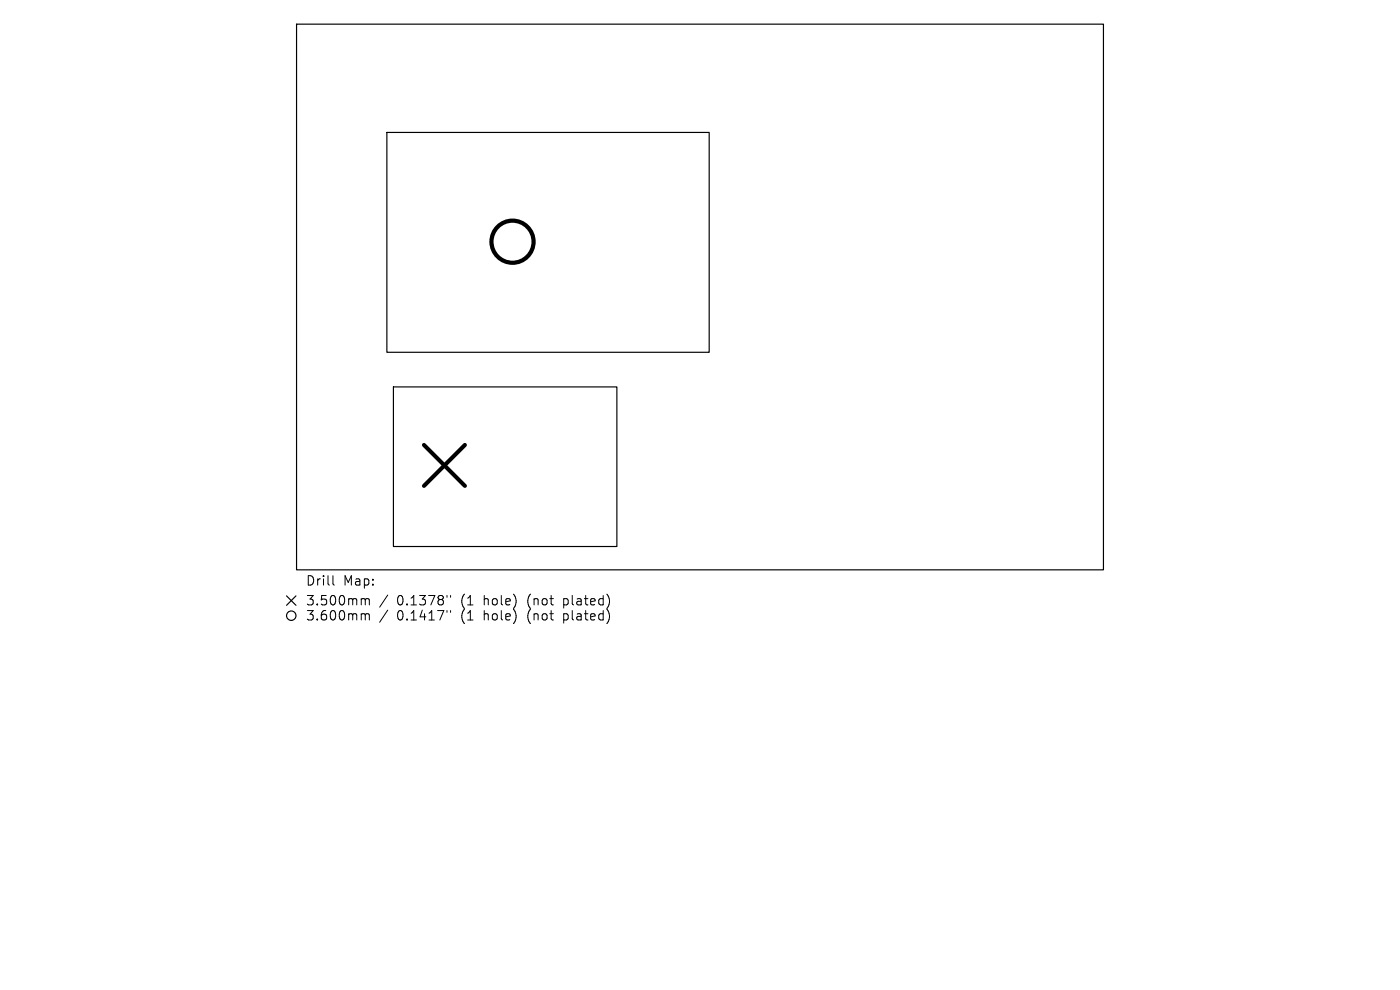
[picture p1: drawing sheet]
<svg xmlns="http://www.w3.org/2000/svg" width="297mm" height="210mm" viewBox="0 0 297 210" stroke-linecap="round" stroke-linejoin="round" font-family="sans-serif">
<defs><g id="words">
<g font-size="2.8">
<text x="64.8" y="124.5">Drill</text>
<text x="72.8" y="124.5">Map:</text>
<text x="64.8" y="128.7">3.500mm</text>
<text x="64.8" y="131.9">3.600mm</text>
<text x="84.2" y="128.7">0.1378&quot;</text>
<text x="84.2" y="131.9">0.1417&quot;</text>
<text x="98" y="128.7">(1</text>
<text x="98" y="131.9">(1</text>
<text x="102.9" y="128.7">hole)</text>
<text x="102.9" y="131.9">hole)</text>
<text x="112.4" y="128.7">(not</text>
<text x="112.4" y="131.9">(not</text>
<text x="120.2" y="128.7">plated)</text>
<text x="120.2" y="131.9">plated)</text>
</g>
</g></defs>
<g fill="none" stroke="#000" stroke-width=".25">
<path d="M62.9 5.1h171.2v115.8h-171.2zM82.1 28.1h68.3v46.6h-68.3zM83.5 82.1h47.4v33.8h-47.4zM60.8 126.4l2 2M62.8 126.4l-2 2"/>
<circle cx="61.8" cy="130.6" r="1"/>
</g>
<path d="M89.9 94.4l8.7 8.7M98.6 94.4l-8.7 8.7" fill="none" stroke="#000" stroke-width=".87"/>
<circle cx="108.7" cy="51.3" r="4.5" fill="none" stroke="#000" stroke-width=".89"/>
<g fill="none" stroke="#000" stroke-width=".21">
<path d="M70.6 122.1v1.7l.3 .3M76.9 127l.5 .1 .1 .2M76.9 130.2h.3l.3 .3M77.5 127.3l.3-.3 .5 .1v1.2M77.5 127.3v1M77.5 130.5v1M77.5 130.5l.3-.3 .5 .1v1.2M82.3 126.2l-1.8 2.6M82.3 129.4l-1.8 2.6M94.8 126.3v.4M94.8 129.5v.4M95.6 126.3v.4"/>
<path d="M95.6 129.5v.4"/>
</g>
<use href="#words"/>
</svg>
